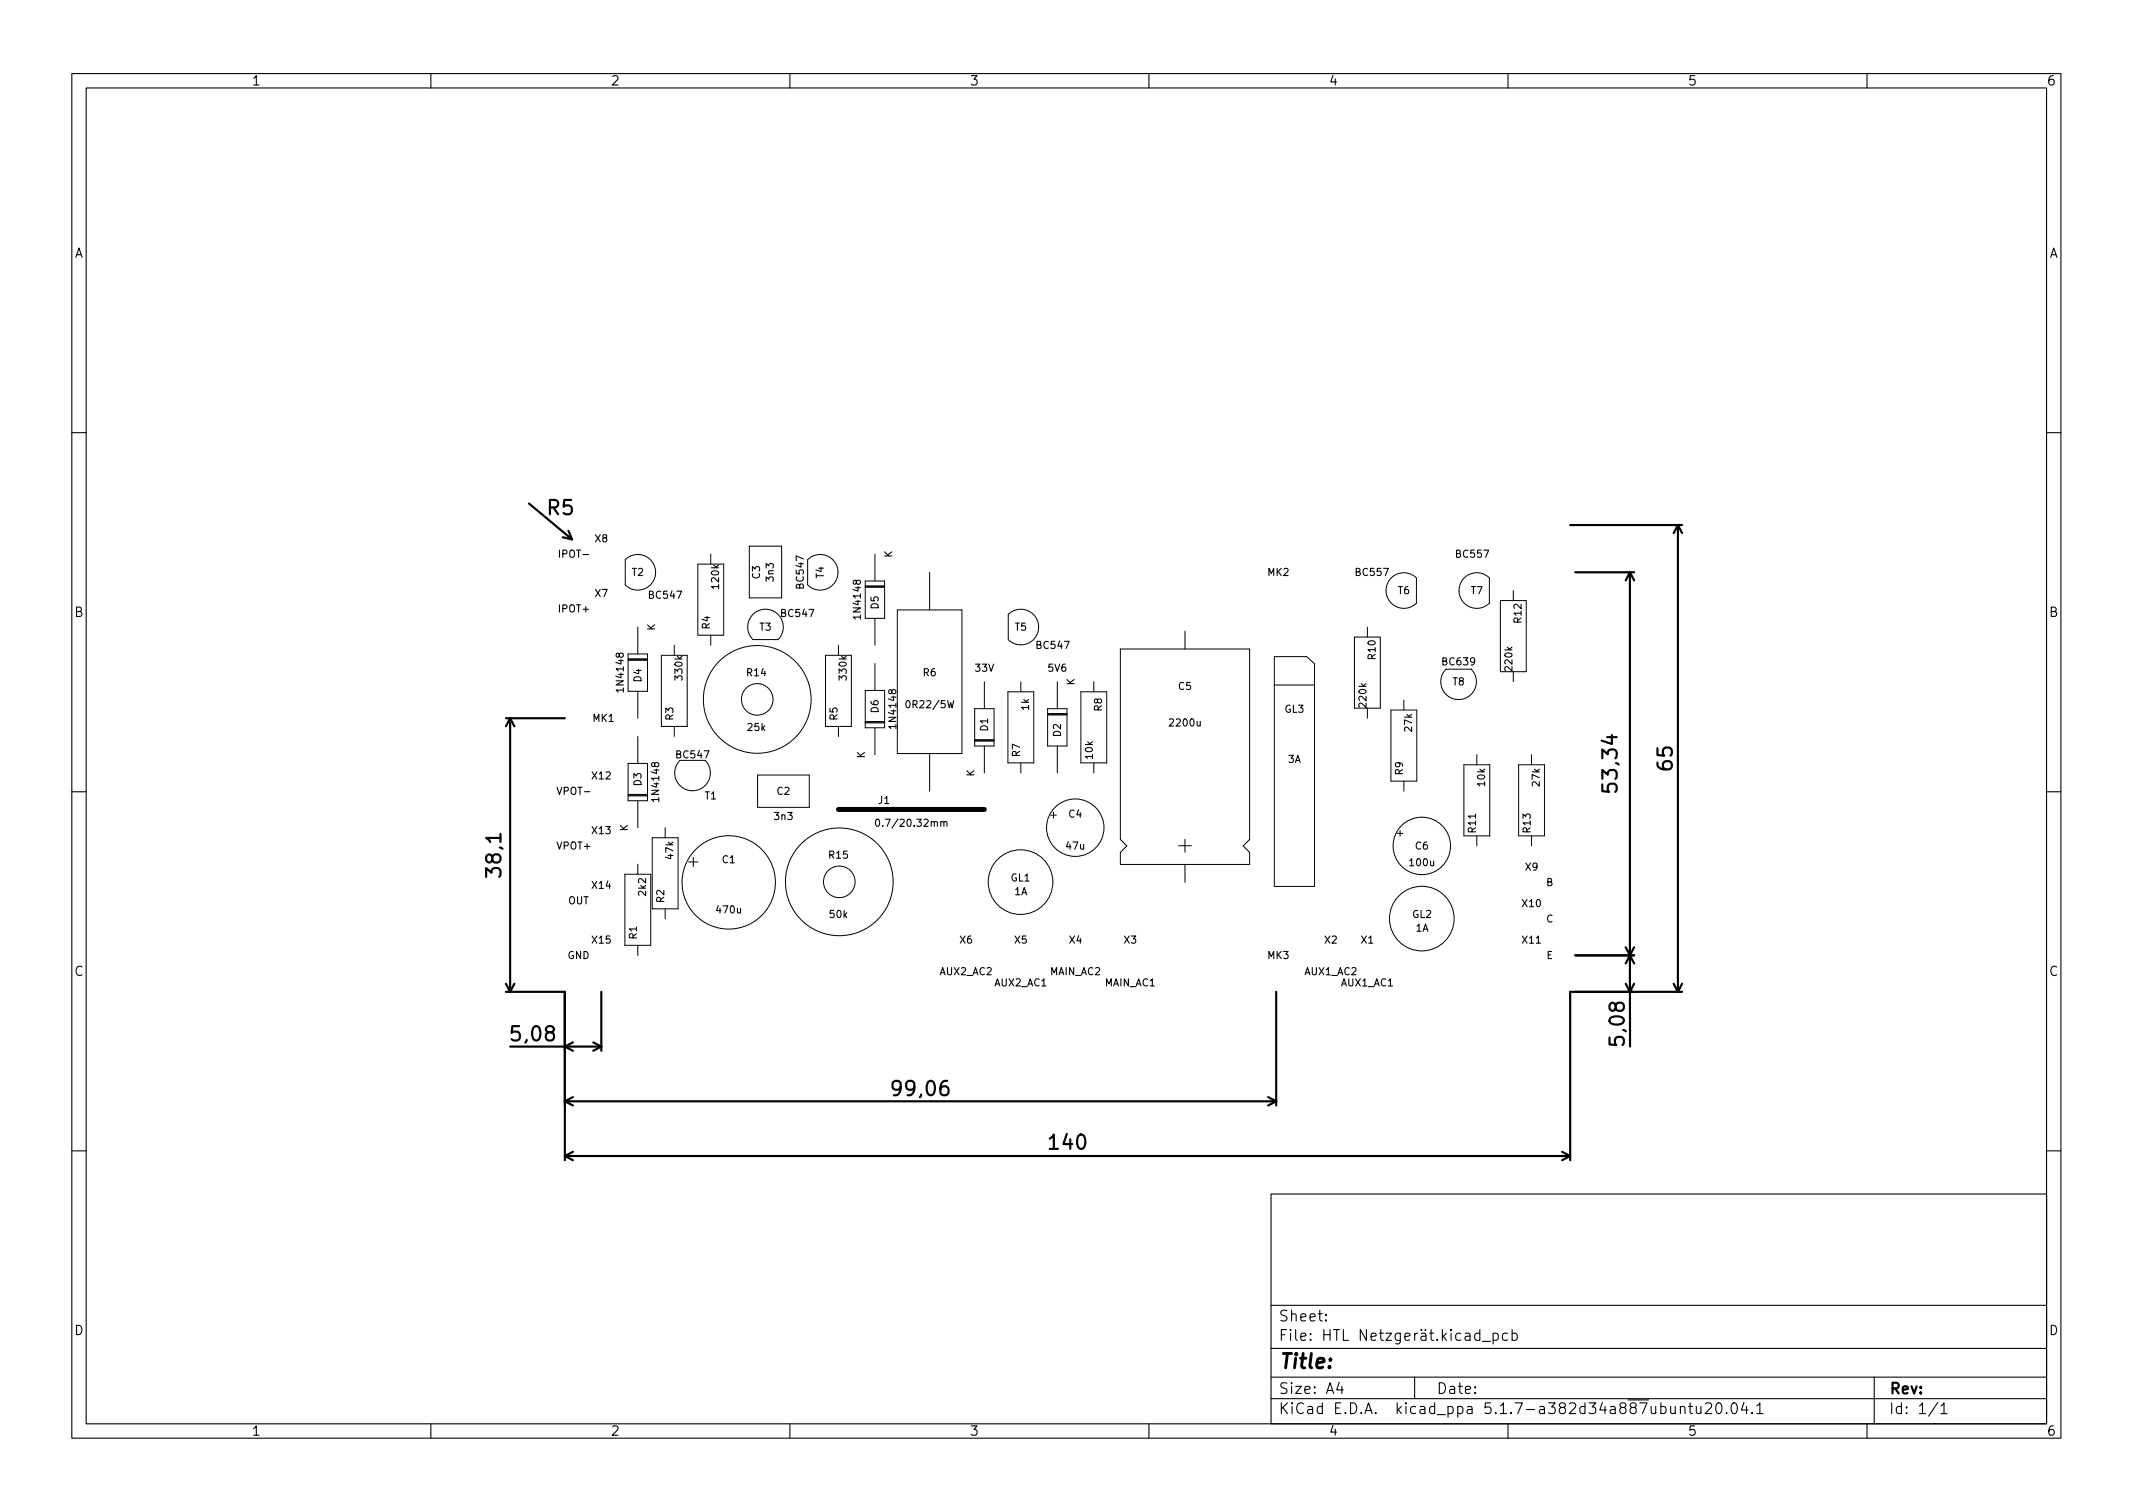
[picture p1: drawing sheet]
<svg xmlns="http://www.w3.org/2000/svg" width="297mm" height="210mm" viewBox="0 0 297 210" stroke-linecap="round" stroke-linejoin="round" font-family="sans-serif">
<defs><g id="words">
<g font-size="2.8">
<text x="76.3" y="71.7">R5</text>
<text x="232.9" y="107.2" transform="rotate(-90 232.9 107.2)">65</text>
<text x="225.2" y="109.8" transform="rotate(-90 225.2 109.8)">53,34</text>
<text x="69.8" y="121.8" transform="rotate(-90 69.8 121.8)">38,1</text>
<text x="71.5" y="145">5,08</text>
<text x="226.2" y="145.3" transform="rotate(-90 226.2 145.3)">5,08</text>
<text x="124.7" y="152.6">99,06</text>
<text x="146.3" y="160.1">140</text>
<text x="178" y="190.6">Title:</text>
</g>
<g font-size="2.1">
<text x="178" y="184">Sheet:</text>
<text x="178" y="186.7">File: HTL Netzgerät.kicad_pcb</text>
<text x="178" y="196.9">KiCad E.D.A. kicad_ppa 5.1.7-a382d34a887ubuntu20.04.1</text>
<text x="178" y="194.1">Size: A4</text>
<text x="200" y="194.1">Date:</text>
<text x="263" y="194.1">Rev:</text>
<text x="263" y="196.9">Id: 1/1</text>
</g>
<g font-size="1.8">
<text x="35" y="11.9">1</text>
<text x="85" y="11.9">2</text>
<text x="135" y="11.9">3</text>
<text x="185" y="11.9">4</text>
<text x="235" y="11.9">5</text>
<text x="285" y="11.9">6</text>
<text x="10.3" y="35.9">A</text>
<text x="285.3" y="35.9">A</text>
<text x="10.3" y="85.9">B</text>
<text x="285.3" y="85.9">B</text>
<text x="10.3" y="135.9">C</text>
<text x="285.3" y="135.9">C</text>
<text x="10.3" y="185.9">D</text>
<text x="285.3" y="185.9">D</text>
<text x="35" y="199.9">1</text>
<text x="85" y="199.9">2</text>
<text x="135" y="199.9">3</text>
<text x="185" y="199.9">4</text>
<text x="235" y="199.9">5</text>
<text x="285" y="199.9">6</text>
</g>
<g font-size="1.4">
<text x="78.1" y="77.6">IPOT-</text>
<text x="82.9" y="75.5">X8</text>
<text x="124.2" y="77.7" transform="rotate(-90 124.2 77.7)">K</text>
<text x="202.9" y="77.6">BC557</text>
<text x="82.9" y="83.1">X7</text>
<text x="88" y="80.2">T2</text>
<text x="90.5" y="83.4">BC547</text>
<text x="100.1" y="81.9" transform="rotate(-90 100.1 81.9)">120k</text>
<text x="105.8" y="80.6" transform="rotate(-90 105.8 80.6)">C3</text>
<text x="107.7" y="80.9" transform="rotate(-90 107.7 80.9)">3n3</text>
<text x="111.9" y="81.9" transform="rotate(-90 111.9 81.9)">BC547</text>
<text x="114.7" y="80.5" transform="rotate(-90 114.7 80.5)">T4</text>
<text x="176.6" y="80.2">MK2</text>
<text x="188.9" y="80.2">BC557</text>
<text x="194.7" y="82.7">T6</text>
<text x="204.8" y="82.7">T7</text>
<text x="77.9" y="85.3">IPOT+</text>
<text x="91.2" y="87.8" transform="rotate(-90 91.2 87.8)">K</text>
<text x="98.8" y="87.6" transform="rotate(-90 98.8 87.6)">R4</text>
<text x="105.8" y="87.8">T3</text>
<text x="108.9" y="85.9">BC547</text>
<text x="119.9" y="85.9" transform="rotate(-90 119.9 85.9)">1N4148</text>
<text x="122.3" y="84.8" transform="rotate(-90 122.3 84.8)">D5</text>
<text x="141.3" y="87.8">T5</text>
<text x="211.9" y="86.7" transform="rotate(-90 211.9 86.7)">R12</text>
<text x="89.3" y="94.9" transform="rotate(-90 89.3 94.9)">D4</text>
<text x="95" y="94.6" transform="rotate(-90 95 94.6)">330k</text>
<text x="104.1" y="94.2">R14</text>
<text x="117.9" y="94.6" transform="rotate(-90 117.9 94.6)">330k</text>
<text x="128.6" y="94.2">R6</text>
<text x="135.8" y="93.5">33V</text>
<text x="144.4" y="90.3">BC547</text>
<text x="146" y="93.5">5V6</text>
<text x="149.6" y="95.4" transform="rotate(-90 149.6 95.4)">K</text>
<text x="191.6" y="91.8" transform="rotate(-90 191.6 91.8)">R10</text>
<text x="201" y="92.6">BC639</text>
<text x="202.3" y="95.4">T8</text>
<text x="210.6" y="93.3" transform="rotate(-90 210.6 93.3)">220k</text>
<text x="82.6" y="100.5">MK1</text>
<text x="86.8" y="96.1" transform="rotate(-90 86.8 96.1)">1N4148</text>
<text x="93.8" y="100.3" transform="rotate(-90 93.8 100.3)">R3</text>
<text x="104.2" y="101.8">25k</text>
<text x="116.6" y="100.3" transform="rotate(-90 116.6 100.3)">R5</text>
<text x="122.3" y="99.2" transform="rotate(-90 122.3 99.2)">D6</text>
<text x="124.8" y="101.2" transform="rotate(-90 124.8 101.2)">1N4148</text>
<text x="126.6" y="98.6">0R22/5W</text>
<text x="137.6" y="101.8" transform="rotate(-90 137.6 101.8)">D1</text>
<text x="143.3" y="98.9" transform="rotate(-90 143.3 98.9)">1k</text>
<text x="153.5" y="99" transform="rotate(-90 153.5 99)">R8</text>
<text x="163" y="101.1">2200u</text>
<text x="164.1" y="96.1">C5</text>
<text x="178.9" y="99.2">GL3</text>
<text x="190.3" y="98.4" transform="rotate(-90 190.3 98.4)">220k</text>
<text x="196.6" y="101.8" transform="rotate(-90 196.6 101.8)">27k</text>
<text x="94.3" y="105.6">BC547</text>
<text x="120.4" y="105.6" transform="rotate(-90 120.4 105.6)">K</text>
<text x="142" y="105.3" transform="rotate(-90 142 105.3)">R7</text>
<text x="147.7" y="102.6" transform="rotate(-90 147.7 102.6)">D2</text>
<text x="152.2" y="105.6" transform="rotate(-90 152.2 105.6)">10k</text>
<text x="179.4" y="106.2">3A</text>
<text x="195.4" y="107.9" transform="rotate(-90 195.4 107.9)">R9</text>
<text x="77.8" y="110.7">VPOT-</text>
<text x="82.5" y="108.5">X12</text>
<text x="89.3" y="109.4" transform="rotate(-90 89.3 109.4)">D3</text>
<text x="91.8" y="111.3" transform="rotate(-90 91.8 111.3)">1N4148</text>
<text x="98.2" y="111.3">T1</text>
<text x="108.2" y="110.7">C2</text>
<text x="122.3" y="111.9">J1</text>
<text x="135.7" y="108.1" transform="rotate(-90 135.7 108.1)">K</text>
<text x="148.9" y="113.8">C4</text>
<text x="206.8" y="109.4" transform="rotate(-90 206.8 109.4)">10k</text>
<text x="214.4" y="109.4" transform="rotate(-90 214.4 109.4)">27k</text>
<text x="77.6" y="118.3">VPOT+</text>
<text x="82.5" y="116.1">X13</text>
<text x="87.4" y="115.8" transform="rotate(-90 87.4 115.8)">K</text>
<text x="93.8" y="119.6" transform="rotate(-90 93.8 119.6)">47k</text>
<text x="107.9" y="114.2">3n3</text>
<text x="115.5" y="119.6">R15</text>
<text x="122.8" y="115.1">0.7/20.32mm</text>
<text x="148.5" y="118.3">47u</text>
<text x="197.1" y="118.3">C6</text>
<text x="205.5" y="115.9" transform="rotate(-90 205.5 115.9)">R11</text>
<text x="213.1" y="115.9" transform="rotate(-90 213.1 115.9)">R13</text>
<text x="79.1" y="125.9">OUT</text>
<text x="82.5" y="123.8">X14</text>
<text x="90" y="124.7" transform="rotate(-90 90 124.7)">2k2</text>
<text x="92.5" y="125.7" transform="rotate(-90 92.5 125.7)">R2</text>
<text x="100.6" y="120.2">C1</text>
<text x="140.8" y="122.7">GL1</text>
<text x="141.3" y="124.6">1A</text>
<text x="196.4" y="120.6">100u</text>
<text x="212.4" y="121.2">X9</text>
<text x="215.3" y="123.4">B</text>
<text x="82.5" y="131.4">X15</text>
<text x="88.7" y="130.7" transform="rotate(-90 88.7 130.7)">R1</text>
<text x="99.9" y="127.2">470u</text>
<text x="115.6" y="127.8">50k</text>
<text x="133.7" y="131.4">X6</text>
<text x="141.3" y="131.4">X5</text>
<text x="148.9" y="131.4">X4</text>
<text x="156.5" y="131.4">X3</text>
<text x="184.5" y="131.4">X2</text>
<text x="189.6" y="131.4">X1</text>
<text x="196.7" y="127.8">GL2</text>
<text x="197.2" y="129.7">1A</text>
<text x="212" y="131.4">X11</text>
<text x="212" y="126.3">X10</text>
<text x="215.3" y="128.4">C</text>
<text x="79" y="133.5">GND</text>
<text x="130.9" y="135.8">AUX2_AC2</text>
<text x="138.5" y="137.3">AUX2_AC1</text>
<text x="146.2" y="135.8">MAIN_AC2</text>
<text x="153.8" y="137.3">MAIN_AC1</text>
<text x="176.6" y="133.5">MK3</text>
<text x="181.7" y="135.8">AUX1_AC2</text>
<text x="186.8" y="137.3">AUX1_AC1</text>
<text x="215.4" y="133.5">E</text>
</g>
</g></defs>
<g fill="none" stroke="#000" stroke-width=".15">
<path d="M10 10.2h277v190.1h-277zM12 12.2h273v186.1h-273zM60 10.2v2M110 10.2v2M160 10.2v2M210 10.2v2M260 10.2v2M10 60.2h2M285 60.2h2M10 110.2h2M122 114.2l.2-.1a.53 .53 0 0 1 .3 .5 .53 .53 0 0 1-.3 .5l-.2-.1-.1-.3zM131.4 114.5l.2-.1h.2l.1 .7"/>
<path d="M285 110.2h2M10 160.2h2M177 166.3h108v32h-108zM285 160.2h2M60 198.3v2M110 198.3v2M160 198.3v2M177 194.8h108M177 191.8h108M177 187.8h108M177 181.8h108M184.6 183.8l.1 .1h-.1v-.1v.1"/>
<path d="M184.6 183l.1 .1h-.1v-.1v.1M186.5 192.5l-.4 1h1M186.9 193v1M197 191.8v3M206.4 186.8h1.2M207.9 185.7l.5-.1 .2 .3v.4l-.1 .3h-.1h-.5M207.9 185.6v1.5M209.9 185.7l-.4-.1-.3 .3v.4l.2 .3h.1h.4M210 198.3v2M210.6 185.7l.4-.1 .3 .3v.4l-.2 .3h-.1h-.4M210.6 185.1v1.5M234 196a.37 .37 0 0 1 .6 0v.8"/>
<path d="M234 195.8v1M235.1 195.8h.6M235.4 195.3v1.3v.2h.3M236.2 195.8l.1 1a.41 .41 0 0 0 .6-.1M236.9 195.8v1M237.5 195.5l.2-.2 .5 .1a.41 .41 0 0 1 .1 .6l-.9 .8h1M239.1 195.4a.36 .36 0 0 1 .6 .2 .77 .77 0 0 1-.4 1.2 1 1 0 0 1-.2-1.4zM240.4 196.7l.1 .1h-.1v-.1v.1M241.3 195.4a.36 .36 0 0 1 .6 .2 .77 .77 0 0 1-.5 1.2 1 1 0 0 1-.1-1.4zM242.9 195.3l-.4 1h.9M243.2 195.8v1M244 196.7l.1 .1h-.1h-.1l.1-.1v.1"/>
<path d="M244.6 195.8l.5-.5v1.5M244.6 196.8h.9M260 198.3v2M261 191.8v6.5M269.9 195.3l-1.3 1.9M270.3 195.8l.4-.5v1.5M270.3 196.8h.8"/>
</g>
<g fill="none" stroke="#000" stroke-width=".3">
<path d="M73.7 70.1l6 5M78.4 74.8l1.3 .3M79.2 73.9l.5 1.2M218.7 73.1h15.5M219.4 79.7h8.2M227 79.7v58.4M227 79.7l.6 1.1M227 79.7l-.6 1.1M233.7 73.1v65M233.7 73.1l.5 1.1M233.7 73.1l-.6 1.1M70.5 100h8.2"/>
<path d="M71 100v38.1M71 100l.6 1.1M71 100l-.5 1.1M70.5 138.1h8.2v23.5M70.5 137l.5 1.1M71.6 137l-.6 1.1M83.7 138.1v8.2M177.7 138.1v15.8M219.4 133h8.2M226.4 131.9l1.2 2.3M226.4 137l.6 1.1M227 138.1v7.6"/>
<path d="M227.6 131.9l-1.2 2.3M227.6 137l-.6 1.1M233.1 137l.6 1.1M234.2 138.1h-15.5v23.5M234.2 137l-.5 1.1M71 145.7h12.7M78.7 153.3h99M78.7 153.3l1.1 .6M79.8 152.8l-1.1 .5M79.8 145.1l-1.1 .6 1.1 .6M82.6 145.1l1.1 .6M83.7 145.7l-1.1 .6"/>
<path d="M176.6 152.8l1.1 .5M177.7 153.3l-1.1 .6M78.7 161h140M78.7 161l1.1 .6M79.8 160.4l-1.1 .6M217.5 160.4l1.2 .6M218.7 161l-1.2 .6"/>
</g>
<g fill="none" stroke="#000" stroke-width=".14">
<path d="M87.1 77.9v3.5a2.48 2.48 0 0 0 3.5 0 2.48 2.48 0 0 0 0-3.5 2.48 2.48 0 0 0-3.5 0M97.2 78.5h3.6v9.9h-3.6zM99 77.1v1.4M104.4 76h4.4v7.2h-4.4zM112.5 77.9a2.48 2.48 0 0 1 3.5 0 2.48 2.48 0 0 1 0 3.5 2.48 2.48 0 0 1-3.5 0M112.5 77.9v3.5M121.8 77.1v3.8M129.5 79.7v5.2M87.5 91.7h2.7M87.5 91.9h2.7M87.5 91.8h2.7M87.5 91.1h2.7v5.2h-2.7z"/>
<path d="M88.8 87.3v3.8M88.8 96.3v3.7M92.1 91.2h3.6v9.9h-3.6zM93.9 89.8v1.4M99 88.4v1.4M104.8 89.1h3.6a2.48 2.48 0 0 0 0-3.5 2.48 2.48 0 0 0-3.6 0 2.48 2.48 0 0 0 0 3.5M115 91.2h3.6v9.9h-3.6zM116.8 89.8v1.4M120.5 80.9h2.7v5.2h-2.7zM120.5 96.1h2.7v5.2h-2.7zM120.5 81.6h2.7M120.5 81.8h2.7"/>
<path d="M120.5 81.7h2.7M121.8 86.1v3.7M121.8 92.4v3.7M125 84.9h9v20h-9zM135.7 98.7h2.7v5.2h-2.7zM137.1 94.9v3.8M140.4 96.3h3.6v9.9h-3.6zM140.4 89v-3.4a2.48 2.48 0 0 1 3.5 0 2.48 2.48 0 0 1 0 3.5 2.48 2.48 0 0 1-3.5 0M142.2 94.9v1.4M145.9 99.4h2.7M145.9 99.6h2.7M145.9 99.5h2.7"/>
<path d="M145.9 98.7h2.7v5.2h-2.7zM147.2 94.9v3.8M150.5 96.3h3.6v9.9h-3.6zM152.3 94.9v1.4M156 90.4h18v26.5l-.9 .9 .9 .9v1.7h-18v-1.7l.9-.9-.9-.9zM165 87.9v2.5M177.5 91.4h4.5l1.1 1v31h-5.6zM177.5 95.4h5.6M188.6 88.7h3.6v9.9h-3.6zM190.4 87.3v1.4M190.4 98.6v1.4M193.7 98.9h3.6v9.9h-3.6z"/>
<path d="M195.5 97.5v1.4M197.3 84a2.48 2.48 0 0 1-3.6 0 2.48 2.48 0 0 1 0-3.5 2.48 2.48 0 0 1 3.6 0v3.5M201.4 93.2a2.48 2.48 0 0 0 0 3.5 2.48 2.48 0 0 0 3.5 0 2.48 2.48 0 0 0 0-3.5h-3.5M207.4 84a2.48 2.48 0 0 1-3.5 0 2.48 2.48 0 0 1 0-3.5 2.48 2.48 0 0 1 3.5 0v3.5M208.9 83.6h3.6v9.9h-3.6zM210.7 82.2v1.4M210.7 93.5v1.4M87.5 106.3h2.7v5.2h-2.7zM87.5 110.8h2.7M87.5 110.6h2.7M87.5 110.7h2.7M88.8 102.5v3.8"/>
<path d="M88.8 111.5v3.7M90.8 116.6h3.6v9.9h-3.6zM92.6 115.2v1.4M93.9 101.1v1.4M96.5 119.4v1.3M98.2 105.9a2.48 2.48 0 0 1 0 3.5 2.48 2.48 0 0 1-3.5 0 2.48 2.48 0 0 1 0-3.5h3.5M105.5 107.9h7.2v4.5h-7.2zM116.8 101.1v1.4M116.8 112.7h2.4M120.5 100.7h2.7M120.5 100.5h2.7M120.5 100.6h2.7"/>
<path d="M121.8 101.3v3.8M129.5 104.9v5.3M134.7 112.7h2.4M135.7 103.2h2.7M135.7 103h2.7M135.7 103.1h2.7M137.1 103.9v3.7M142.2 106.2v1.4M146.3 113.5h.8M146.7 113.1v.8M147.2 103.9v3.7M152.3 106.2v1.4"/>
<path d="M164.1 117.8h1.8M165 116.9v1.8M194.6 116h.8M195 115.6v.8M195.5 108.8v1.4M203.9 106.5h3.6v9.9h-3.6zM205.7 105.1v1.4M205.7 116.4v1.4M211.5 106.5h3.6v9.9h-3.6zM213.3 105.1v1.4M213.3 116.4v1.4M87 121.7h3.6v9.9h-3.6z"/>
<path d="M88.8 120.3v1.4M88.8 131.6v1.4M92.6 126.5v1.4M95.9 120h1.3M165 120.4v2.5"/>
<circle cx="105.5" cy="97.4" r="7.5"/>
<circle cx="105.5" cy="97.4" r="2.2"/>
<circle cx="149.7" cy="115.2" r="4"/>
<circle cx="198" cy="117.8" r="4"/>
<circle cx="101.5" cy="122.9" r="6.5"/>
<circle cx="116.9" cy="122.8" r="2.2"/>
<circle cx="116.9" cy="122.8" r="7.5"/>
<circle cx="142.1" cy="122.8" r="4.5"/>
<circle cx="198" cy="127.9" r="4.5"/>
</g>
<path d="M116.8 112.7h20.3" fill="none" stroke="#000" stroke-width=".7"/>
<use href="#words"/>
</svg>
